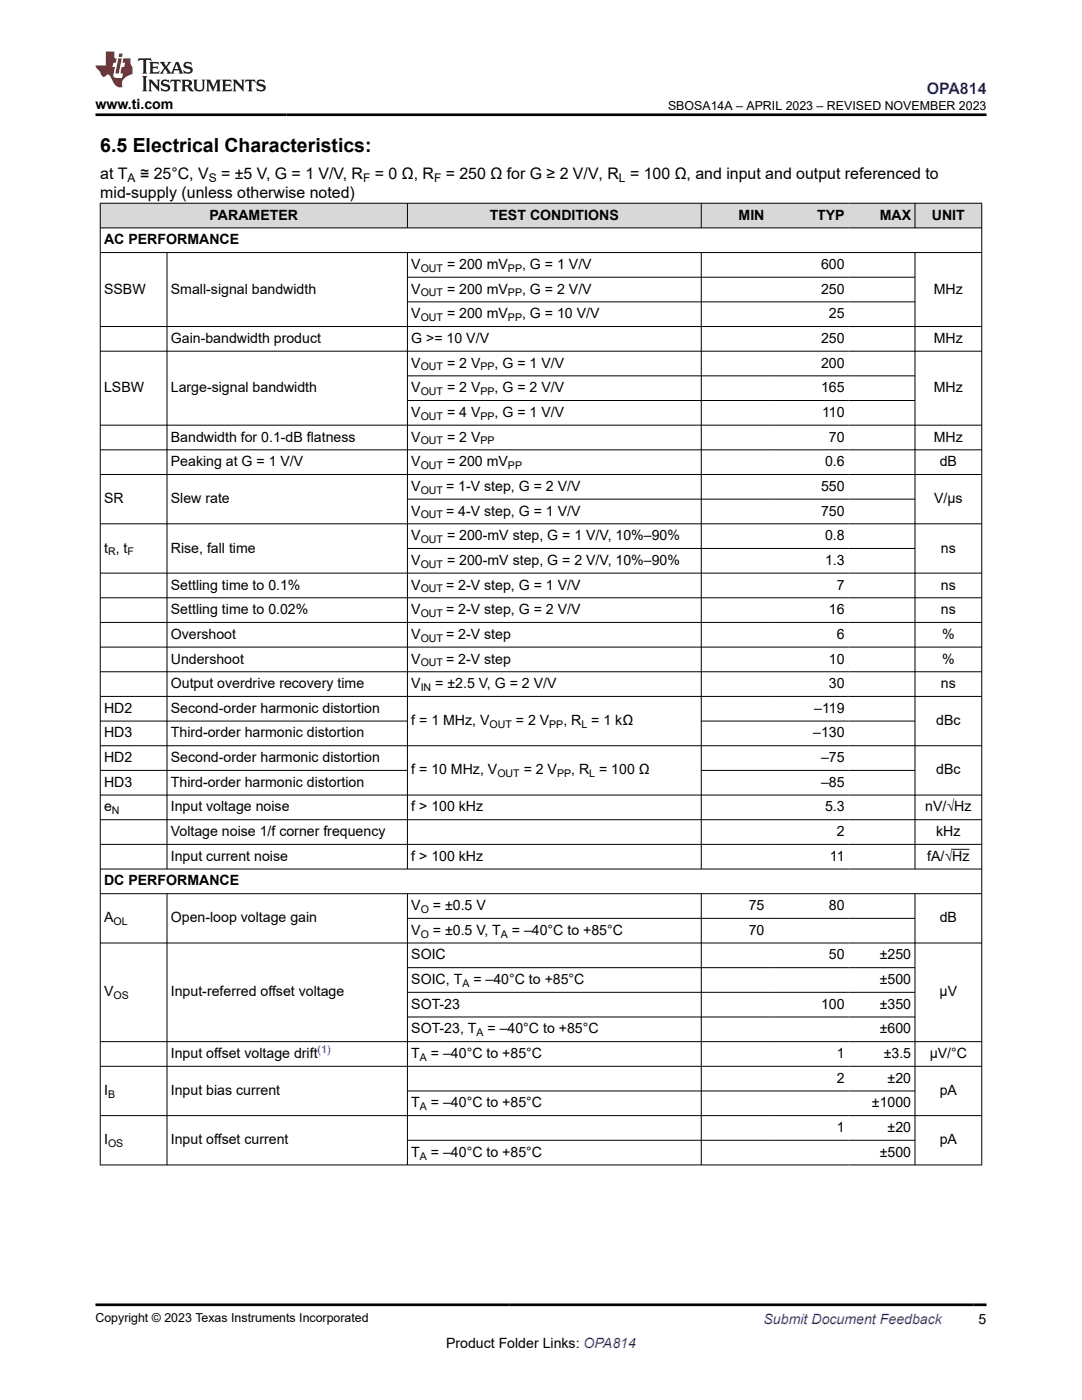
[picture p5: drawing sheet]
<svg xmlns="http://www.w3.org/2000/svg" width="216mm" height="279mm" viewBox="0 0 216 279" stroke-linecap="round" stroke-linejoin="round" font-family="sans-serif">
<defs><g id="words">
<text font-size="3.9" x="20" y="30.3">6.5 Electrical Characteristics:</text>
<text font-size="3.2" fill="#00f" x="184.9" y="18.7">OPA814</text>
<g font-size="3.2">
<text x="20" y="35.7">at T</text>
<text x="27.9" y="35.7">≅ 25°C, V</text>
<text x="44.1" y="35.7">= ±5 V, G = 1 V/V, R</text>
<text x="74.8" y="35.7">= 0 Ω, R</text>
<text x="88.9" y="35.7">= 250 Ω for G ≥ 2 V/V, R = 100 Ω, and input and output referenced to</text>
<text x="20" y="39.5">mid-supply (unless otherwise noted)</text>
</g>
<g font-size="2.8">
<text x="19" y="21.8">www.ti.com</text>
<text x="41.8" y="43.8">PARAMETER</text>
<text x="97.8" y="43.8">TEST CONDITIONS</text>
<text x="147.4" y="43.8">MIN</text>
<text x="163.1" y="43.8">TYP</text>
<text x="175.5" y="43.8">MAX</text>
<text x="185.9" y="43.8">UNIT</text>
<text x="20.8" y="48.8">AC PERFORMANCE</text>
<text x="82.1" y="53.7">V</text>
<text x="89.2" y="53.7">= 200 mV</text>
<text x="104.2" y="53.7">, G = 1 V/V</text>
<text x="163.8" y="53.7">600</text>
<text x="20.8" y="58.6">SSBW</text>
<text x="34.1" y="58.6">Small-signal bandwidth</text>
<text x="82.1" y="58.6">V</text>
<text x="89.2" y="58.6">= 200 mV</text>
<text x="104.2" y="58.6">, G = 2 V/V</text>
<text x="163.8" y="58.6">250</text>
<text x="186.3" y="58.6">MHz</text>
<text x="82.1" y="63.5">V</text>
<text x="89.2" y="63.5">= 200 mV</text>
<text x="104.2" y="63.5">, G = 10 V/V</text>
<text x="165.4" y="63.5">25</text>
<text x="34.1" y="68.4">Gain-bandwidth product</text>
<text x="82.1" y="68.4">G &gt;= 10 V/V</text>
<text x="163.8" y="68.4">250</text>
<text x="186.3" y="68.4">MHz</text>
<text x="82.1" y="73.4">V</text>
<text x="89.2" y="73.4">= 2 V</text>
<text x="98.7" y="73.4">, G = 1 V/V</text>
<text x="163.8" y="73.4">200</text>
<text x="20.8" y="78.3">LSBW</text>
<text x="34.1" y="78.3">Large-signal bandwidth</text>
<text x="82.1" y="78.3">V</text>
<text x="82.1" y="83.2">V</text>
<text x="89.2" y="78.3">= 2 V</text>
<text x="89.2" y="83.2">= 4 V</text>
<text x="98.7" y="78.3">, G = 2 V/V</text>
<text x="98.7" y="83.2">, G = 1 V/V</text>
<text x="163.8" y="78.3">165</text>
<text x="164" y="83.2">110</text>
<text x="186.3" y="78.3">MHz</text>
<text x="34.1" y="88.1">Bandwidth for 0.1-dB flatness</text>
<text x="82.1" y="88.1">V</text>
<text x="89.2" y="88.1">= 2 V</text>
<text x="165.4" y="88.1">70</text>
<text x="186.3" y="88.1">MHz</text>
<text x="34.1" y="93">Peaking at G = 1 V/V</text>
<text x="82.1" y="93">V</text>
<text x="89.2" y="93">= 200 mV</text>
<text x="164.6" y="93">0.6</text>
<text x="187.5" y="93">dB</text>
<text x="20.8" y="100.4">SR</text>
<text x="34.1" y="100.4">Slew rate</text>
<text x="82.1" y="98">V</text>
<text x="89" y="98">= 1-V step, G = 2 V/V</text>
<text x="163.8" y="98">550</text>
<text x="186.4" y="100.4">V/µs</text>
<text x="82.1" y="102.9">V</text>
<text x="82.1" y="107.8">V</text>
<text x="89" y="102.9">= 4-V step, G = 1 V/V</text>
<text x="89.2" y="107.8">= 200-mV step, G = 1 V/V, 10%–90%</text>
<text x="163.8" y="102.9">750</text>
<text x="164.6" y="107.8">0.8</text>
<text x="20.8" y="110.3">t , t</text>
<text x="34.1" y="110.3">Rise, fall time</text>
<text x="82.1" y="112.7">V</text>
<text x="89.2" y="112.7">= 200-mV step, G = 2 V/V, 10%–90%</text>
<text x="164.6" y="112.7">1.3</text>
<text x="187.7" y="110.3">ns</text>
<text x="34.1" y="117.7">Settling time to 0.1%</text>
<text x="82.1" y="117.7">V</text>
<text x="89" y="117.7">= 2-V step, G = 1 V/V</text>
<text x="167" y="117.7">7</text>
<text x="187.7" y="117.7">ns</text>
<text x="34.1" y="122.6">Settling time to 0.02%</text>
<text x="82.1" y="122.6">V</text>
<text x="89" y="122.6">= 2-V step, G = 2 V/V</text>
<text x="165.4" y="122.6">16</text>
<text x="187.7" y="122.6">ns</text>
<text x="34.1" y="127.5">Overshoot</text>
<text x="82.1" y="127.5">V</text>
<text x="89" y="127.5">= 2-V step</text>
<text x="167" y="127.5">6</text>
<text x="188" y="127.5">%</text>
<text x="34.1" y="132.4">Undershoot</text>
<text x="34.1" y="137.3">Output overdrive recovery time</text>
<text x="82.1" y="132.4">V</text>
<text x="82.1" y="137.3">V</text>
<text x="86.8" y="137.3">= ±2.5 V, G = 2 V/V</text>
<text x="89" y="132.4">= 2-V step</text>
<text x="165.4" y="132.4">10</text>
<text x="165.4" y="137.3">30</text>
<text x="187.7" y="137.3">ns</text>
<text x="188" y="132.4">%</text>
<text x="20.8" y="142.3">HD2</text>
<text x="34.1" y="142.3">Second-order harmonic distortion</text>
<text x="162.5" y="142.3">–119</text>
<text x="20.8" y="147.2">HD3</text>
<text x="34.1" y="147.2">Third-order harmonic distortion</text>
<text x="82.1" y="144.7">f = 1 MHz, V</text>
<text x="102.9" y="144.7">= 2 V</text>
<text x="112.4" y="144.7">, R = 1 kΩ</text>
<text x="162.3" y="147.2">–130</text>
<text x="186.8" y="144.7">dBc</text>
<text x="20.8" y="152.1">HD2</text>
<text x="34.1" y="152.1">Second-order harmonic distortion</text>
<text x="82.1" y="154.6">f = 10 MHz, V</text>
<text x="104.5" y="154.6">= 2 V</text>
<text x="114" y="154.6">, R = 100 Ω</text>
<text x="163.8" y="152.1">–75</text>
<text x="186.8" y="154.6">dBc</text>
<text x="20.8" y="157">HD3</text>
<text x="20.8" y="161.9">e</text>
<text x="34.1" y="157">Third-order harmonic distortion</text>
<text x="34.1" y="161.9">Input voltage noise</text>
<text x="82.1" y="161.9">f &gt; 100 kHz</text>
<text x="163.8" y="157">–85</text>
<text x="164.6" y="161.9">5.3</text>
<text x="184.6" y="161.9">nV/√Hz</text>
<text x="34.1" y="166.9">Voltage noise 1/f corner frequency</text>
<text x="167" y="166.9">2</text>
<text x="186.8" y="166.9">kHz</text>
<text x="34.1" y="171.8">Input current noise</text>
<text x="82.1" y="171.8">f &gt; 100 kHz</text>
<text x="165.6" y="171.8">11</text>
<text x="185" y="171.8">fA/√Hz</text>
<text x="20.8" y="176.7">DC PERFORMANCE</text>
<text x="20.8" y="184.1">A</text>
<text x="34.1" y="184.1">Open-loop voltage gain</text>
<text x="82.1" y="181.6">V</text>
<text x="86.4" y="181.6">= ±0.5 V</text>
<text x="149.4" y="181.6">75</text>
<text x="165.4" y="181.6">80</text>
<text x="187.5" y="184.1">dB</text>
<text x="82.1" y="186.6">V</text>
<text x="82.1" y="191.5">SOIC</text>
<text x="86.4" y="186.6">= ±0.5 V, T</text>
<text x="102.1" y="186.6">= –40°C to +85°C</text>
<text x="149.4" y="186.6">70</text>
<text x="165.4" y="191.5">50</text>
<text x="175.6" y="191.5">±250</text>
<text x="82.1" y="196.4">SOIC, T</text>
<text x="94.5" y="196.4">= –40°C to +85°C</text>
<text x="175.6" y="196.4">±500</text>
<text x="20.8" y="198.9">V</text>
<text x="34.1" y="198.9">Input-referred offset voltage</text>
<text x="82.1" y="201.3">SOT-23</text>
<text x="163.8" y="201.3">100</text>
<text x="175.6" y="201.3">±350</text>
<text x="187.5" y="198.9">µV</text>
<text x="82.1" y="206.2">SOT-23, T</text>
<text x="97.3" y="206.2">= –40°C to +85°C</text>
<text x="175.6" y="206.2">±600</text>
<text x="34.1" y="211.2">Input offset voltage drift</text>
<text x="82.1" y="211.2">T</text>
<text x="86" y="211.2">= –40°C to +85°C</text>
<text x="167" y="211.2">1</text>
<text x="176.3" y="211.2">±3.5</text>
<text x="185.5" y="211.2">µV/°C</text>
<text x="20.8" y="218.5">I</text>
<text x="34.1" y="218.5">Input bias current</text>
<text x="82.1" y="221">T</text>
<text x="86" y="221">= –40°C to +85°C</text>
<text x="167" y="216.1">2</text>
<text x="174" y="221">±1000</text>
<text x="177.1" y="216.1">±20</text>
<text x="187.5" y="218.5">pA</text>
<text x="167" y="225.9">1</text>
<text x="177.1" y="225.9">±20</text>
<text x="20.8" y="228.4">I</text>
<text x="34.1" y="228.4">Input offset current</text>
<text x="82.1" y="230.8">T</text>
<text x="86" y="230.8">= –40°C to +85°C</text>
<text x="175.6" y="230.8">±500</text>
<text x="187.5" y="228.4">pA</text>
<text x="89" y="269">Product Folder Links: OPA814</text>
<text x="195.3" y="264.2">5</text>
</g>
<text font-size="2.8" fill="#00f" x="152.4" y="264.2">Submit Document Feedback</text>
<g font-size="2.5">
<text x="133.3" y="21.9">SBOSA14A – APRIL 2023 – REVISED NOVEMBER 2023</text>
<text x="19" y="263.9">Copyright © 2023 Texas Instruments Incorporated</text>
</g>
<g font-size="2.4">
<text x="25.5" y="36.3">A</text>
<text x="41.7" y="36.3">S</text>
<text x="72.5" y="36.3">F</text>
<text x="86.6" y="36.3">F</text>
<text x="123.5" y="36.3">L</text>
</g>
<g font-size="2.1">
<text x="83.9" y="54.2">OUT</text>
<text x="83.9" y="59.2">OUT</text>
<text x="101.4" y="54.2">PP</text>
<text x="101.4" y="59.2">PP</text>
<text x="83.9" y="64.1">OUT</text>
<text x="101.4" y="64.1">PP</text>
<text x="83.9" y="73.9">OUT</text>
<text x="95.9" y="73.9">PP</text>
<text x="83.9" y="78.8">OUT</text>
<text x="83.9" y="83.8">OUT</text>
<text x="95.9" y="78.8">PP</text>
<text x="95.9" y="83.8">PP</text>
<text x="83.9" y="88.7">OUT</text>
<text x="95.9" y="88.7">PP</text>
<text x="83.9" y="93.6">OUT</text>
<text x="101.4" y="93.6">PP</text>
<text x="83.9" y="98.5">OUT</text>
<text x="83.9" y="103.5">OUT</text>
<text x="21.6" y="110.8">R</text>
<text x="25.4" y="110.8">F</text>
<text x="83.9" y="108.4">OUT</text>
<text x="83.9" y="113.3">OUT</text>
<text x="83.9" y="118.2">OUT</text>
<text x="83.9" y="123.1">OUT</text>
<text x="83.9" y="128.1">OUT</text>
<text x="83.9" y="133">OUT</text>
<text x="83.9" y="137.9">IN</text>
<text x="97.7" y="145.3">OUT</text>
<text x="109.6" y="145.3">PP</text>
<text x="116" y="145.3">L</text>
<text x="99.2" y="155.1">OUT</text>
<text x="111.2" y="155.1">PP</text>
<text x="117.6" y="155.1">L</text>
<text x="22.3" y="162.5">N</text>
<text x="22.6" y="184.7">OL</text>
<text x="83.9" y="182.2">O</text>
<text x="83.9" y="187.1">O</text>
<text x="99.9" y="187.1">A</text>
<text x="92.3" y="197">A</text>
<text x="22.6" y="199.4">OS</text>
<text x="95.1" y="206.8">A</text>
<text x="83.8" y="211.7">A</text>
<text x="21.6" y="219.1">B</text>
<text x="83.8" y="221.6">A</text>
<text x="21.6" y="228.9">OS</text>
<text x="83.8" y="231.4">A</text>
</g>
<text font-size="2.1" fill="#00f" x="63.4" y="210.2">(1)</text>
</g></defs>
<g fill="#d8d8d8">
<path d="M20 40.6h175.9v4.9h-175.9z" fill-rule="evenodd"/>
<path d="M20.1 40.6h61.1v4.8h-61.1z" fill-rule="evenodd"/>
<path d="M81.4 40.6h58.5v4.8h-58.5z" fill-rule="evenodd"/>
<path d="M140 40.6h13.3v4.8h-13.3z" fill-rule="evenodd"/>
<path d="M153.3 40.6h15.9v4.8h-15.9z" fill-rule="evenodd"/>
<path d="M169.2 40.6h13.3v4.8h-13.3z" fill-rule="evenodd"/>
<path d="M182.6 40.6h13.2v4.8h-13.2z" fill-rule="evenodd"/>
</g>
<g fill="none" stroke="#000" stroke-width=".2">
<path d="M19.9 40.6h176.1M19.9 45.5h176.1M19.9 50.4h176.1M20 40.5v192.1M33.3 50.4v123.1M81.3 40.5v5M81.3 50.4v123.1M81.3 55.3h101.3M139.9 40.5v5M139.9 50.4v123.1M182.6 40.5v5M182.6 50.4v123.1"/>
<path d="M195.9 40.5v192.1M19.9 65.2h176.1M19.9 70.1h176.1M81.3 60.2h101.3M81.3 75h101.3M81.3 79.9h101.3M19.9 84.9h176.1M19.9 89.8h176.1M19.9 94.7h176.1M81.3 99.6h101.3M19.9 104.5h176.1M19.9 114.4h176.1"/>
<path d="M19.9 119.3h176.1M81.3 109.5h101.3M19.9 124.2h176.1M19.9 129.1h176.1M19.9 134.1h176.1M19.9 139h176.1M19.9 143.9h61.5M19.9 148.8h176.1M19.9 153.7h61.5M139.9 143.9h42.7M139.9 153.7h42.7M196 158.7h-176.1"/>
<path d="M19.9 163.6h176.1M19.9 168.5h176.1M19.9 173.4h176.1M19.9 178.4h176.1M33.3 178.4v54.2M81.3 178.4v54.2M139.9 178.4v54.2M182.6 178.4v54.2M190 169.5h3.5M19.9 188.2h176.1M81.3 183.3h101.3M81.3 193.1h101.3"/>
<path d="M81.3 198h101.3M19.9 207.9h176.1M19.9 212.8h176.1M81.3 203h101.3M81.3 217.7h101.3M19.9 222.6h176.1M19.9 232.5h176.1M81.3 227.6h101.3"/>
</g>
<path d="M27.7 11.6l-.2 .6 .5-.2h.6v.1v2.2l-.2 .4h1l-.2-.4v-2.2v-.1h.5l.5 .2-.1-.6zM29.8 12.4l.2 .3v1.6l-.2 .4h1.9l.1-.6a1.08 1.08 0 0 1-1.3 .2v-.7h.6l.4 .2v-.7l-.4 .2h-.6v-.5l.2-.2a1 1 0 0 1 1 .3l-.1-.5zM31.8 12.4l1 1.1-1 1.2h.9l-.2-.2 .4-.8 .5 .8-.2 .2h1.6l-.2-.2 .1-.5h1l.1 .5-.1 .2h.9l-.2-.4-.8-1.9h-.5l-1 2.1-.8-1.1 .9-1h-.8l.2 .2-.5 .6-.3-.6 .1-.2zM35.2 12.8l.4 1h-.8zM36.8 12.5a.65 .65 0 0 0-.2 .7 .65 .65 0 0 0 .6 .5l.7 .1 .1 .3a.79 .79 0 0 1-.7 .4 .79 .79 0 0 1-.7-.5l.1 .7 .2-.1a.93 .93 0 0 0 1.1 0 .93 .93 0 0 0 .4-.9 1.46 1.46 0 0 0-1.2-.6l-.1-.3a1.09 1.09 0 0 1 1.2 .2l-.2-.6-.1 .1-.6-.2zM28.4 15.2l.2 .4v2.2l-.2 .4h1l-.2-.4v-2.2l.2-.4zM29.6 15.9l.2 .4v1.5l-.2 .4h.8l-.3-.4v-1.3l1.7 1.8v-2l.2-.4h-.8l.2 .2 .1 1.1-1.2-1.3zM32.3 16a.65 .65 0 0 0-.2 .8 .65 .65 0 0 0 .7 .4l.6 .2 .1 .2a.79 .79 0 0 1-.7 .4 .79 .79 0 0 1-.7-.5l.1 .7 .2-.1a.93 .93 0 0 0 1.1 .1 .93 .93 0 0 0 .4-1 1.46 1.46 0 0 0-1.2-.5l-.1-.4a1.09 1.09 0 0 1 1.2 .2l-.2-.6-.1 .1-.6-.1zM34.1 15.9l-.1 .6a.63 .63 0 0 1 .7-.3l.1 1.6-.3 .4h1l-.2-.4v-1.6a.66 .66 0 0 1 .8 .3l-.1-.6zM36.2 15.9l.2 .4v1.5l-.2 .4h.9l-.2-.2v-.7h.5l.1 .2a.79 .79 0 0 0 1.2 .6l-1-.9a.61 .61 0 0 0 .6-.6 .61 .61 0 0 0-.5-.7zM36.9 16.2h.2a.47 .47 0 0 1 .5 .1 .47 .47 0 0 1 .1 .5l-.2 .1-.6 .1zM38.5 15.9l.2 .2a2.27 2.27 0 0 0 .4 2 1.04 1.04 0 0 0 1.7-.7v-1.3l.2-.2h-.8l.2 .4v1.1a.6 .6 0 0 1-.6 .6 .6 .6 0 0 1-.6-.6v-1.1l.3-.4zM41.1 15.9l.2 .4v1.5l-.2 .4h.7l-.2-.4v-1.4l.9 1.9 .8-1.9v1.4l-.2 .4h1l-.3-.4v-1.5l.3-.4h-.8l-.7 1.5-.7-1.5zM44.3 15.9l.2 .4v1.5l-.2 .4h1.9l.1-.6a1.09 1.09 0 0 1-1.3 .2v-.7h.6l.4 .2v-.6l-.4 .2h-.6v-.6l.2-.1a1.01 1.01 0 0 1 1 .3l-.1-.6zM46.4 15.9l.3 .4v1.5l-.3 .4h.8l-.2-.4v-1.3l1.6 1.8v-2l.2-.4h-.7l.2 .2v1.1l-1.2-1.3zM49 15.9l-.1 .6a.63 .63 0 0 1 .8-.3v1.6l-.3 .4h1l-.2-.4v-1.6a.66 .66 0 0 1 .8 .3l-.1-.6zM51.4 16a.65 .65 0 0 0-.2 .8 .65 .65 0 0 0 .6 .4l.6 .2 .2 .2a.79 .79 0 0 1-.8 .4 .79 .79 0 0 1-.6-.5l.1 .7 .2-.1a.93 .93 0 0 0 1 .1 .93 .93 0 0 0 .5-1 1.46 1.46 0 0 0-1.3-.5l-.1-.4a1.09 1.09 0 0 1 1.3 .2l-.2-.6-.2 .1-.5-.1z" fill="#231f20"/>
<path d="M21.1 10.3v2.7h-2.1l.1 .4 .9 1a.95 .95 0 0 0 .9 .9 .59 .59 0 0 1 .6-.4 .59 .59 0 0 1 .5 .3l.4 .8a1.59 1.59 0 0 0 2.1 1.4 1.61 1.61 0 0 1 1-2.3l1-.3-.1-1.5a1.59 1.59 0 0 1-.4-1.7h-1.4l-.2 .9h.5l-.1 .9h-.5l-.2 .9v.3l.4 .1-.2 .9h-.6a.73 .73 0 0 1-1.1-.7l.3-1.5h-.5l.2-.9h.5l.2-.9h-.5v-1.3zM23.6 11.6l-.6 3.1h.7l.6-3.1zM23.8 10.7l-.1 .6h.7l.1-.6z" fill="#ed1c24"/>
<path d="M19 22.9h177.8M19 260.4h177.8" fill="none" stroke="#000" stroke-width=".53"/>
<use href="#words"/>
</svg>
